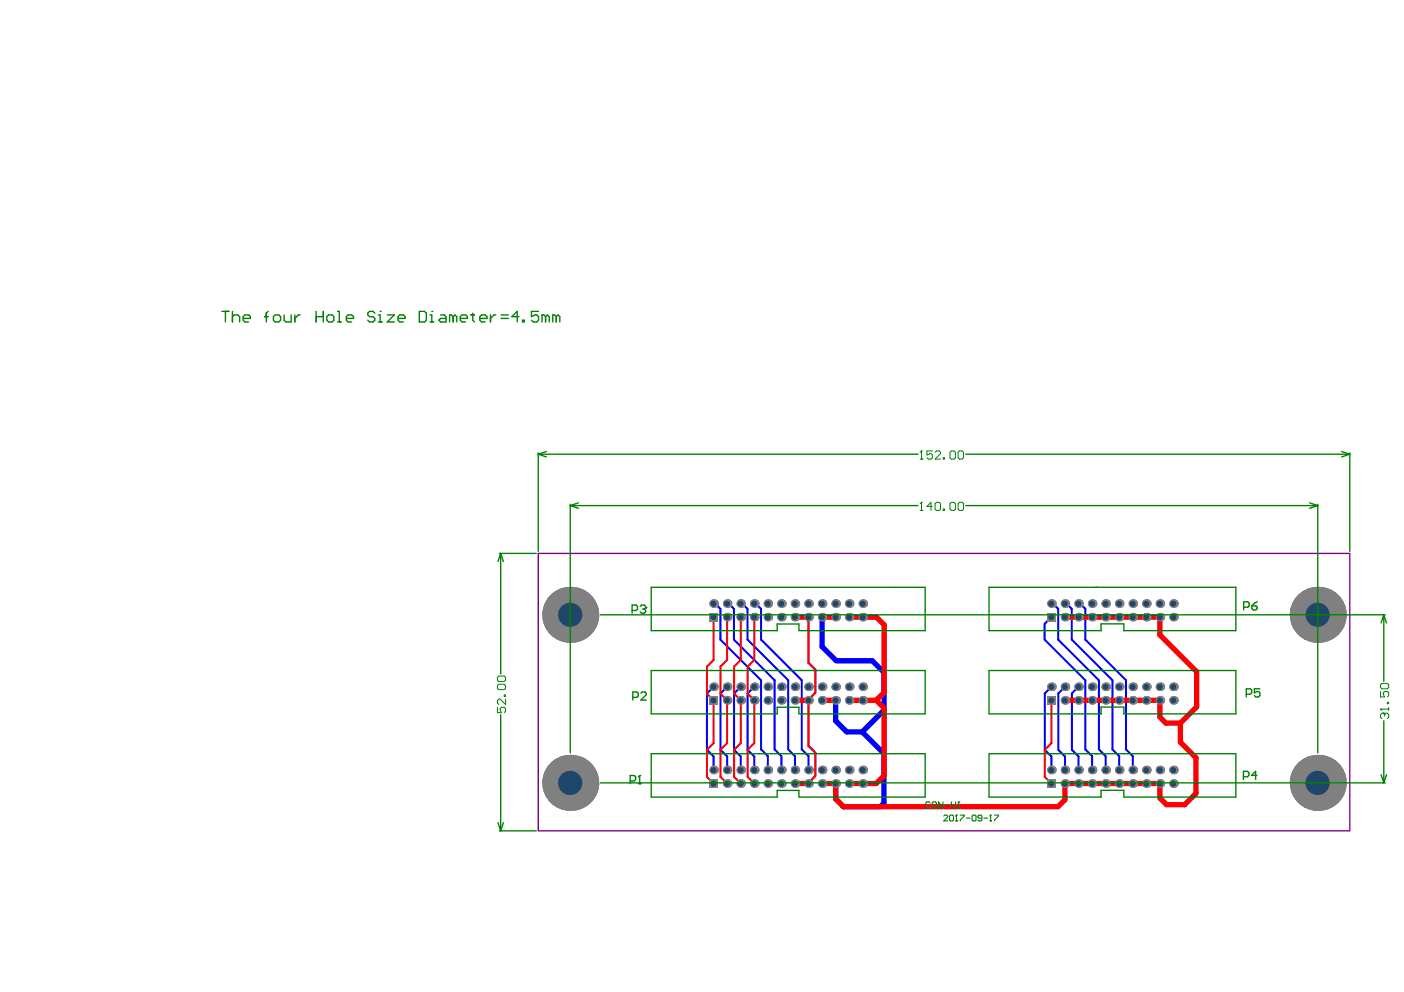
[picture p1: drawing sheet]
<svg xmlns="http://www.w3.org/2000/svg" width="297mm" height="210mm" viewBox="0 0 297 210" stroke-linecap="round" stroke-linejoin="round" font-family="sans-serif">
<path d="M113.9 117.1h171.7v58.7h-171.7z" fill="none" stroke="#800080" stroke-width=".29"/>
<g fill="none" stroke="#00f" stroke-width=".43">
<path d="M151 127.7h.3l1.1 1.1v6.5l8.6 8.6v14.7l1.5 1.4v2.9M154.2 127.7l1.1 1.1v6.5l8.6 8.6v14.7l1.4 1.4v2.9M157 127.7l1.1 1.1v6.5l8.7 8.6v14.7l1.4 1.4v2.9M159.9 127.7l1.1 1.1v6.5l8.6 8.6v14.7l1.5 1.4v2.9M171.1 130.6v9.6l1.4 1.5v4.9l-1.4 1.4v9.8l1.4 1.5v4.9l-1.4 1.4M222.4 130.6l-1.4 1.4v3.3l8.6 8.6v14.7l1.5 1.4v2.9M222.8 127.7l1.1 1.1v6.5l8.6 8.6v14.7l1.4 1.4v2.9M225.6 127.7l1.1 1.1v6.5l8.7 8.6v14.7l1.4 1.4v2.9M228.5 127.7l1.1 1.1v6.5l8.6 8.6v14.7l1.5 1.4v2.9M151 145.3l-1.4 1.4v12l1.4 1.4v2.8M153.8 145.3l-1.4 1.4v12l1.4 1.4v2.8M156.7 145.3l-1.4 1.4v12l1.4 1.4v2.8"/>
<path d="M159.6 145.3l-1.4 1.4v12l1.4 1.4v2.8M222.4 145.3l-1.4 1.4v12l1.4 1.4v2.8M225.3 145.3l-1.4 1.4v12l1.4 1.4v2.8M228.2 145.3l-1.4 1.4v12l1.4 1.4v2.8"/>
</g>
<path d="M173.9 130.6v6.2l3 3h7.6l2.5 2.5v8l-4.6 4.6M176.8 148.2v4.3l2.3 2.4h3.3M182.4 154.9l4.6 4.6v10.4l-.8 .8h-7.7l-1.7-1.7v-3.2" fill="none" stroke="#00f" stroke-width="1.1"/>
<circle cx="225.3" cy="162.9" r=".9" fill="#808080"/>
<circle cx="225.3" cy="163" r=".63" fill="#1f4769"/>
<circle cx="236.8" cy="162.9" r=".9" fill="#808080"/>
<circle cx="236.8" cy="163" r=".63" fill="#1f4769"/>
<circle cx="248.3" cy="162.9" r=".9" fill="#808080"/>
<circle cx="248.2" cy="163" r=".63" fill="#1f4769"/>
<circle cx="225.3" cy="148.2" r=".9" fill="#808080"/>
<circle cx="225.3" cy="148.2" r=".63" fill="#1f4769"/>
<circle cx="225.3" cy="145.3" r=".9" fill="#808080"/>
<circle cx="225.3" cy="145.3" r=".63" fill="#1f4769"/>
<circle cx="225.3" cy="130.6" r=".9" fill="#808080"/>
<circle cx="225.3" cy="130.6" r=".63" fill="#1f4769"/>
<circle cx="236.8" cy="148.2" r=".9" fill="#808080"/>
<circle cx="236.8" cy="148.2" r=".63" fill="#1f4769"/>
<circle cx="236.8" cy="145.3" r=".9" fill="#808080"/>
<circle cx="236.8" cy="145.3" r=".63" fill="#1f4769"/>
<circle cx="236.8" cy="130.6" r=".9" fill="#808080"/>
<circle cx="236.8" cy="130.6" r=".63" fill="#1f4769"/>
<circle cx="248.3" cy="148.2" r=".9" fill="#808080"/>
<circle cx="248.2" cy="148.2" r=".63" fill="#1f4769"/>
<circle cx="248.3" cy="145.3" r=".9" fill="#808080"/>
<circle cx="248.2" cy="145.3" r=".63" fill="#1f4769"/>
<circle cx="248.3" cy="130.6" r=".9" fill="#808080"/>
<circle cx="248.2" cy="130.6" r=".63" fill="#1f4769"/>
<circle cx="225.3" cy="165.8" r=".9" fill="#808080"/>
<circle cx="225.3" cy="165.8" r=".63" fill="#1f4769"/>
<circle cx="225.3" cy="127.7" r=".9" fill="#808080"/>
<circle cx="225.3" cy="127.7" r=".63" fill="#1f4769"/>
<circle cx="236.8" cy="165.8" r=".9" fill="#808080"/>
<circle cx="236.8" cy="165.8" r=".63" fill="#1f4769"/>
<circle cx="236.8" cy="127.7" r=".9" fill="#808080"/>
<circle cx="236.8" cy="127.7" r=".63" fill="#1f4769"/>
<circle cx="248.3" cy="165.8" r=".9" fill="#808080"/>
<circle cx="248.2" cy="165.8" r=".63" fill="#1f4769"/>
<circle cx="248.3" cy="127.7" r=".9" fill="#808080"/>
<circle cx="248.2" cy="127.7" r=".63" fill="#1f4769"/>
<circle cx="151" cy="162.9" r=".9" fill="#808080"/>
<circle cx="150.9" cy="163" r=".63" fill="#1f4769"/>
<circle cx="153.8" cy="162.9" r=".9" fill="#808080"/>
<circle cx="153.8" cy="163" r=".63" fill="#1f4769"/>
<circle cx="156.7" cy="162.9" r=".9" fill="#808080"/>
<circle cx="156.7" cy="163" r=".63" fill="#1f4769"/>
<circle cx="162.5" cy="162.9" r=".9" fill="#808080"/>
<circle cx="162.4" cy="163" r=".63" fill="#1f4769"/>
<circle cx="165.3" cy="162.9" r=".9" fill="#808080"/>
<circle cx="165.3" cy="163" r=".63" fill="#1f4769"/>
<circle cx="171.1" cy="162.9" r=".9" fill="#808080"/>
<circle cx="171" cy="163" r=".63" fill="#1f4769"/>
<circle cx="173.9" cy="162.9" r=".9" fill="#808080"/>
<circle cx="173.9" cy="163" r=".63" fill="#1f4769"/>
<circle cx="179.7" cy="162.9" r=".9" fill="#808080"/>
<circle cx="179.6" cy="163" r=".63" fill="#1f4769"/>
<circle cx="182.5" cy="162.9" r=".9" fill="#808080"/>
<circle cx="182.5" cy="163" r=".63" fill="#1f4769"/>
<circle cx="231.1" cy="162.9" r=".9" fill="#808080"/>
<circle cx="231" cy="163" r=".63" fill="#1f4769"/>
<circle cx="228.2" cy="162.9" r=".9" fill="#808080"/>
<circle cx="228.2" cy="163" r=".63" fill="#1f4769"/>
<circle cx="239.7" cy="162.9" r=".9" fill="#808080"/>
<circle cx="239.6" cy="163" r=".63" fill="#1f4769"/>
<circle cx="233.9" cy="162.9" r=".9" fill="#808080"/>
<circle cx="233.9" cy="163" r=".63" fill="#1f4769"/>
<circle cx="245.4" cy="162.9" r=".9" fill="#808080"/>
<circle cx="245.4" cy="163" r=".63" fill="#1f4769"/>
<circle cx="242.5" cy="162.9" r=".9" fill="#808080"/>
<circle cx="242.5" cy="163" r=".63" fill="#1f4769"/>
<path d="M150.1 147.3h1.8v1.8h-1.8z" fill-rule="evenodd" fill="#808080"/>
<circle cx="150.9" cy="148.2" r=".63" fill="#1f4769"/>
<circle cx="153.8" cy="148.2" r=".9" fill="#808080"/>
<circle cx="153.8" cy="148.2" r=".63" fill="#1f4769"/>
<circle cx="156.7" cy="148.2" r=".9" fill="#808080"/>
<circle cx="156.7" cy="148.2" r=".63" fill="#1f4769"/>
<circle cx="151" cy="145.3" r=".9" fill="#808080"/>
<circle cx="150.9" cy="145.3" r=".63" fill="#1f4769"/>
<circle cx="153.8" cy="145.3" r=".9" fill="#808080"/>
<circle cx="153.8" cy="145.3" r=".63" fill="#1f4769"/>
<circle cx="156.7" cy="145.3" r=".9" fill="#808080"/>
<circle cx="156.7" cy="145.3" r=".63" fill="#1f4769"/>
<path d="M150.1 129.7h1.8v1.8h-1.8z" fill-rule="evenodd" fill="#808080"/>
<circle cx="150.9" cy="130.6" r=".63" fill="#1f4769"/>
<circle cx="153.8" cy="130.6" r=".9" fill="#808080"/>
<circle cx="153.8" cy="130.6" r=".63" fill="#1f4769"/>
<circle cx="156.7" cy="130.6" r=".9" fill="#808080"/>
<circle cx="156.7" cy="130.6" r=".63" fill="#1f4769"/>
<circle cx="162.5" cy="148.2" r=".9" fill="#808080"/>
<circle cx="162.4" cy="148.2" r=".63" fill="#1f4769"/>
<circle cx="165.3" cy="148.2" r=".9" fill="#808080"/>
<circle cx="165.3" cy="148.2" r=".63" fill="#1f4769"/>
<circle cx="162.5" cy="145.3" r=".9" fill="#808080"/>
<circle cx="162.4" cy="145.3" r=".63" fill="#1f4769"/>
<circle cx="165.3" cy="145.3" r=".9" fill="#808080"/>
<circle cx="165.3" cy="145.3" r=".63" fill="#1f4769"/>
<circle cx="162.5" cy="130.6" r=".9" fill="#808080"/>
<circle cx="162.4" cy="130.6" r=".63" fill="#1f4769"/>
<circle cx="165.3" cy="130.6" r=".9" fill="#808080"/>
<circle cx="165.3" cy="130.6" r=".63" fill="#1f4769"/>
<circle cx="171.1" cy="148.2" r=".9" fill="#808080"/>
<circle cx="171" cy="148.2" r=".63" fill="#1f4769"/>
<circle cx="173.9" cy="148.2" r=".9" fill="#808080"/>
<circle cx="173.9" cy="148.2" r=".63" fill="#1f4769"/>
<circle cx="171.1" cy="145.3" r=".9" fill="#808080"/>
<circle cx="171" cy="145.3" r=".63" fill="#1f4769"/>
<circle cx="173.9" cy="145.3" r=".9" fill="#808080"/>
<circle cx="173.9" cy="145.3" r=".63" fill="#1f4769"/>
<circle cx="171.1" cy="130.6" r=".9" fill="#808080"/>
<circle cx="171" cy="130.6" r=".63" fill="#1f4769"/>
<circle cx="173.9" cy="130.6" r=".9" fill="#808080"/>
<circle cx="173.9" cy="130.6" r=".63" fill="#1f4769"/>
<circle cx="179.7" cy="148.2" r=".9" fill="#808080"/>
<circle cx="179.6" cy="148.2" r=".63" fill="#1f4769"/>
<circle cx="182.5" cy="148.2" r=".9" fill="#808080"/>
<circle cx="182.5" cy="148.2" r=".63" fill="#1f4769"/>
<circle cx="179.7" cy="145.3" r=".9" fill="#808080"/>
<circle cx="179.6" cy="145.3" r=".63" fill="#1f4769"/>
<circle cx="182.5" cy="145.3" r=".9" fill="#808080"/>
<circle cx="182.5" cy="145.3" r=".63" fill="#1f4769"/>
<circle cx="179.7" cy="130.6" r=".9" fill="#808080"/>
<circle cx="179.6" cy="130.6" r=".63" fill="#1f4769"/>
<circle cx="182.5" cy="130.6" r=".9" fill="#808080"/>
<circle cx="182.5" cy="130.6" r=".63" fill="#1f4769"/>
<circle cx="231.1" cy="148.2" r=".9" fill="#808080"/>
<circle cx="231" cy="148.2" r=".63" fill="#1f4769"/>
<circle cx="228.2" cy="148.2" r=".9" fill="#808080"/>
<circle cx="228.2" cy="148.2" r=".63" fill="#1f4769"/>
<circle cx="231.1" cy="145.3" r=".9" fill="#808080"/>
<circle cx="231" cy="145.3" r=".63" fill="#1f4769"/>
<circle cx="228.2" cy="145.3" r=".9" fill="#808080"/>
<circle cx="228.2" cy="145.3" r=".63" fill="#1f4769"/>
<circle cx="231.1" cy="130.6" r=".9" fill="#808080"/>
<circle cx="231" cy="130.6" r=".63" fill="#1f4769"/>
<circle cx="228.2" cy="130.6" r=".9" fill="#808080"/>
<circle cx="228.2" cy="130.6" r=".63" fill="#1f4769"/>
<circle cx="239.7" cy="148.2" r=".9" fill="#808080"/>
<circle cx="239.6" cy="148.2" r=".63" fill="#1f4769"/>
<circle cx="233.9" cy="148.2" r=".9" fill="#808080"/>
<circle cx="233.9" cy="148.2" r=".63" fill="#1f4769"/>
<circle cx="239.7" cy="145.3" r=".9" fill="#808080"/>
<circle cx="239.6" cy="145.3" r=".63" fill="#1f4769"/>
<circle cx="233.9" cy="145.3" r=".9" fill="#808080"/>
<circle cx="233.9" cy="145.3" r=".63" fill="#1f4769"/>
<circle cx="239.7" cy="130.6" r=".9" fill="#808080"/>
<circle cx="239.6" cy="130.6" r=".63" fill="#1f4769"/>
<circle cx="233.9" cy="130.6" r=".9" fill="#808080"/>
<circle cx="233.9" cy="130.6" r=".63" fill="#1f4769"/>
<circle cx="245.4" cy="148.2" r=".9" fill="#808080"/>
<circle cx="245.4" cy="148.2" r=".63" fill="#1f4769"/>
<circle cx="242.5" cy="148.2" r=".9" fill="#808080"/>
<circle cx="242.5" cy="148.2" r=".63" fill="#1f4769"/>
<circle cx="245.4" cy="145.3" r=".9" fill="#808080"/>
<circle cx="245.4" cy="145.3" r=".63" fill="#1f4769"/>
<circle cx="242.5" cy="145.3" r=".9" fill="#808080"/>
<circle cx="242.5" cy="145.3" r=".63" fill="#1f4769"/>
<circle cx="245.4" cy="130.6" r=".9" fill="#808080"/>
<circle cx="245.4" cy="130.6" r=".63" fill="#1f4769"/>
<circle cx="242.5" cy="130.6" r=".9" fill="#808080"/>
<circle cx="242.5" cy="130.6" r=".63" fill="#1f4769"/>
<path d="M150.1 164.9h1.8v1.8h-1.8z" fill-rule="evenodd" fill="#808080"/>
<circle cx="150.9" cy="165.8" r=".63" fill="#1f4769"/>
<circle cx="153.8" cy="165.8" r=".9" fill="#808080"/>
<circle cx="153.8" cy="165.8" r=".63" fill="#1f4769"/>
<circle cx="156.7" cy="165.8" r=".9" fill="#808080"/>
<circle cx="156.7" cy="165.8" r=".63" fill="#1f4769"/>
<circle cx="151" cy="127.7" r=".9" fill="#808080"/>
<circle cx="150.9" cy="127.7" r=".63" fill="#1f4769"/>
<circle cx="153.8" cy="127.7" r=".9" fill="#808080"/>
<circle cx="153.8" cy="127.7" r=".63" fill="#1f4769"/>
<circle cx="156.7" cy="127.7" r=".9" fill="#808080"/>
<circle cx="156.7" cy="127.7" r=".63" fill="#1f4769"/>
<circle cx="162.5" cy="165.8" r=".9" fill="#808080"/>
<circle cx="162.4" cy="165.8" r=".63" fill="#1f4769"/>
<circle cx="165.3" cy="165.8" r=".9" fill="#808080"/>
<circle cx="165.3" cy="165.8" r=".63" fill="#1f4769"/>
<circle cx="162.5" cy="127.7" r=".9" fill="#808080"/>
<circle cx="162.4" cy="127.7" r=".63" fill="#1f4769"/>
<circle cx="165.3" cy="127.7" r=".9" fill="#808080"/>
<circle cx="165.3" cy="127.7" r=".63" fill="#1f4769"/>
<circle cx="171.1" cy="165.8" r=".9" fill="#808080"/>
<circle cx="171" cy="165.8" r=".63" fill="#1f4769"/>
<circle cx="173.9" cy="165.8" r=".9" fill="#808080"/>
<circle cx="173.9" cy="165.8" r=".63" fill="#1f4769"/>
<circle cx="171.1" cy="127.7" r=".9" fill="#808080"/>
<circle cx="171" cy="127.7" r=".63" fill="#1f4769"/>
<circle cx="173.9" cy="127.7" r=".9" fill="#808080"/>
<circle cx="173.9" cy="127.7" r=".63" fill="#1f4769"/>
<circle cx="179.7" cy="165.8" r=".9" fill="#808080"/>
<circle cx="179.6" cy="165.8" r=".63" fill="#1f4769"/>
<circle cx="182.5" cy="165.8" r=".9" fill="#808080"/>
<circle cx="182.5" cy="165.8" r=".63" fill="#1f4769"/>
<circle cx="179.7" cy="127.7" r=".9" fill="#808080"/>
<circle cx="179.6" cy="127.7" r=".63" fill="#1f4769"/>
<circle cx="182.5" cy="127.7" r=".9" fill="#808080"/>
<circle cx="182.5" cy="127.7" r=".63" fill="#1f4769"/>
<circle cx="231.1" cy="165.8" r=".9" fill="#808080"/>
<circle cx="231" cy="165.8" r=".63" fill="#1f4769"/>
<circle cx="228.2" cy="165.8" r=".9" fill="#808080"/>
<circle cx="228.2" cy="165.8" r=".63" fill="#1f4769"/>
<circle cx="231.1" cy="127.7" r=".9" fill="#808080"/>
<circle cx="231" cy="127.7" r=".63" fill="#1f4769"/>
<circle cx="228.2" cy="127.7" r=".9" fill="#808080"/>
<circle cx="228.2" cy="127.7" r=".63" fill="#1f4769"/>
<circle cx="239.7" cy="165.8" r=".9" fill="#808080"/>
<circle cx="239.6" cy="165.8" r=".63" fill="#1f4769"/>
<circle cx="233.9" cy="165.8" r=".9" fill="#808080"/>
<circle cx="233.9" cy="165.8" r=".63" fill="#1f4769"/>
<circle cx="239.7" cy="127.7" r=".9" fill="#808080"/>
<circle cx="239.6" cy="127.7" r=".63" fill="#1f4769"/>
<circle cx="233.9" cy="127.7" r=".9" fill="#808080"/>
<circle cx="233.9" cy="127.7" r=".63" fill="#1f4769"/>
<circle cx="245.4" cy="165.8" r=".9" fill="#808080"/>
<circle cx="245.4" cy="165.8" r=".63" fill="#1f4769"/>
<circle cx="242.5" cy="165.8" r=".9" fill="#808080"/>
<circle cx="242.5" cy="165.8" r=".63" fill="#1f4769"/>
<circle cx="245.4" cy="127.7" r=".9" fill="#808080"/>
<circle cx="245.4" cy="127.7" r=".63" fill="#1f4769"/>
<circle cx="242.5" cy="127.7" r=".9" fill="#808080"/>
<circle cx="242.5" cy="127.7" r=".63" fill="#1f4769"/>
<circle cx="176.8" cy="162.9" r=".9" fill="#808080"/>
<circle cx="176.8" cy="163" r=".63" fill="#1f4769"/>
<circle cx="159.6" cy="162.9" r=".9" fill="#808080"/>
<circle cx="159.6" cy="163" r=".63" fill="#1f4769"/>
<circle cx="168.2" cy="162.9" r=".9" fill="#808080"/>
<circle cx="168.2" cy="163" r=".63" fill="#1f4769"/>
<circle cx="222.4" cy="162.9" r=".9" fill="#808080"/>
<circle cx="222.4" cy="163" r=".63" fill="#1f4769"/>
<circle cx="159.6" cy="148.2" r=".9" fill="#808080"/>
<circle cx="159.6" cy="148.2" r=".63" fill="#1f4769"/>
<circle cx="168.2" cy="148.2" r=".9" fill="#808080"/>
<circle cx="168.2" cy="148.2" r=".63" fill="#1f4769"/>
<circle cx="176.8" cy="148.2" r=".9" fill="#808080"/>
<circle cx="176.8" cy="148.2" r=".63" fill="#1f4769"/>
<circle cx="176.8" cy="145.3" r=".9" fill="#808080"/>
<circle cx="176.8" cy="145.3" r=".63" fill="#1f4769"/>
<circle cx="159.6" cy="145.3" r=".9" fill="#808080"/>
<circle cx="159.6" cy="145.3" r=".63" fill="#1f4769"/>
<circle cx="168.2" cy="145.3" r=".9" fill="#808080"/>
<circle cx="168.2" cy="145.3" r=".63" fill="#1f4769"/>
<circle cx="159.6" cy="130.6" r=".9" fill="#808080"/>
<circle cx="159.6" cy="130.6" r=".63" fill="#1f4769"/>
<circle cx="168.2" cy="130.6" r=".9" fill="#808080"/>
<circle cx="168.2" cy="130.6" r=".63" fill="#1f4769"/>
<circle cx="176.8" cy="130.6" r=".9" fill="#808080"/>
<circle cx="176.8" cy="130.6" r=".63" fill="#1f4769"/>
<path d="M221.5 147.3h1.8v1.8h-1.8z" fill-rule="evenodd" fill="#808080"/>
<circle cx="222.4" cy="148.2" r=".63" fill="#1f4769"/>
<circle cx="222.4" cy="145.3" r=".9" fill="#808080"/>
<circle cx="222.4" cy="145.3" r=".63" fill="#1f4769"/>
<path d="M221.5 129.7h1.8v1.8h-1.8z" fill-rule="evenodd" fill="#808080"/>
<circle cx="222.4" cy="130.6" r=".63" fill="#1f4769"/>
<circle cx="159.6" cy="165.8" r=".9" fill="#808080"/>
<circle cx="159.6" cy="165.8" r=".63" fill="#1f4769"/>
<circle cx="168.2" cy="165.8" r=".9" fill="#808080"/>
<circle cx="168.2" cy="165.8" r=".63" fill="#1f4769"/>
<circle cx="176.8" cy="165.8" r=".9" fill="#808080"/>
<circle cx="176.8" cy="165.8" r=".63" fill="#1f4769"/>
<circle cx="176.8" cy="127.7" r=".9" fill="#808080"/>
<circle cx="176.8" cy="127.7" r=".63" fill="#1f4769"/>
<circle cx="159.6" cy="127.7" r=".9" fill="#808080"/>
<circle cx="159.6" cy="127.7" r=".63" fill="#1f4769"/>
<circle cx="168.2" cy="127.7" r=".9" fill="#808080"/>
<circle cx="168.2" cy="127.7" r=".63" fill="#1f4769"/>
<path d="M221.5 164.9h1.8v1.8h-1.8z" fill-rule="evenodd" fill="#808080"/>
<circle cx="222.4" cy="165.8" r=".63" fill="#1f4769"/>
<circle cx="222.4" cy="127.7" r=".9" fill="#808080"/>
<circle cx="222.4" cy="127.7" r=".63" fill="#1f4769"/>
<circle cx="278.8" cy="130.1" r="5.9" fill="#808080"/>
<circle cx="278.8" cy="130.1" r="2.55" fill="#1f4769"/>
<circle cx="278.8" cy="165.6" r="5.9" fill="#808080"/>
<circle cx="278.8" cy="165.7" r="2.56" fill="#1f4769"/>
<circle cx="120.6" cy="130.1" r="5.9" fill="#808080"/>
<circle cx="120.6" cy="130.1" r="2.56" fill="#1f4769"/>
<circle cx="120.6" cy="165.6" r="5.9" fill="#808080"/>
<circle cx="120.6" cy="165.7" r="2.57" fill="#1f4769"/>
<path d="M151 130.6v9l-1.4 1.4v5.8l1.4 1.4v9l-1.4 1.5v5.7l1.4 1.4M153.8 130.6v9l-1.4 1.4v5.8l1.4 1.4v9l-1.4 1.5v5.7l1.4 1.4M156.7 130.6v9l-1.4 1.4v5.8l1.4 1.4v9l-1.4 1.5v5.7l1.4 1.4M159.6 130.6v9l-1.4 1.4v5.8l1.4 1.4v9l-1.4 1.5v5.7l1.4 1.4M171.1 130.6v9.6l1.4 1.5v4.9l-1.4 1.4M171.1 148.2v9.6l1.4 1.5v4.9l-1.4 1.4M222.4 148.2v9l-1.4 1.5v5.7l1.4 1.4" fill="none" stroke="#f00" stroke-width=".43"/>
<path d="M168.2 130.6h2.9M173.9 130.6h2.9M179.7 130.6h5.7l1.7 1.6v14.3l-1.7 1.7M225.3 130.6h20.1v3.8l7.8 7.7v7.5l-3.5 3.4M168.2 148.2h2.9M173.9 148.2h2.9M179.7 148.2h5.7M185.4 148.2l1.7 1.7v14.2l-1.7 1.7h-5.7M225.3 148.2h20.1v3.5l1.3 1.3h3M249.7 153v4l3.3 3.3v7.6l-2.4 2.4h-3.8l-1.4-1.4v-3.1h-20.3M168.2 165.8h2.9M173.9 165.8h2.9v3.2l1.7 1.7h45.3l1.5-1.5v-3.4" fill="none" stroke="#f00" stroke-width="1.1"/>
<circle cx="225.3" cy="162.9" r=".9" fill="#808080"/>
<circle cx="225.3" cy="163" r=".63" fill="#1f4769"/>
<circle cx="236.8" cy="162.9" r=".9" fill="#808080"/>
<circle cx="236.8" cy="163" r=".63" fill="#1f4769"/>
<circle cx="248.3" cy="162.9" r=".9" fill="#808080"/>
<circle cx="248.2" cy="163" r=".63" fill="#1f4769"/>
<circle cx="225.3" cy="148.2" r=".9" fill="#808080"/>
<circle cx="225.3" cy="148.2" r=".63" fill="#1f4769"/>
<circle cx="225.3" cy="145.3" r=".9" fill="#808080"/>
<circle cx="225.3" cy="145.3" r=".63" fill="#1f4769"/>
<circle cx="225.3" cy="130.6" r=".9" fill="#808080"/>
<circle cx="225.3" cy="130.6" r=".63" fill="#1f4769"/>
<circle cx="236.8" cy="148.2" r=".9" fill="#808080"/>
<circle cx="236.8" cy="148.2" r=".63" fill="#1f4769"/>
<circle cx="236.8" cy="145.3" r=".9" fill="#808080"/>
<circle cx="236.8" cy="145.3" r=".63" fill="#1f4769"/>
<circle cx="236.8" cy="130.6" r=".9" fill="#808080"/>
<circle cx="236.8" cy="130.6" r=".63" fill="#1f4769"/>
<circle cx="248.3" cy="148.2" r=".9" fill="#808080"/>
<circle cx="248.2" cy="148.2" r=".63" fill="#1f4769"/>
<circle cx="248.3" cy="145.3" r=".9" fill="#808080"/>
<circle cx="248.2" cy="145.3" r=".63" fill="#1f4769"/>
<circle cx="248.3" cy="130.6" r=".9" fill="#808080"/>
<circle cx="248.2" cy="130.6" r=".63" fill="#1f4769"/>
<circle cx="225.3" cy="165.8" r=".9" fill="#808080"/>
<circle cx="225.3" cy="165.8" r=".63" fill="#1f4769"/>
<circle cx="225.3" cy="127.7" r=".9" fill="#808080"/>
<circle cx="225.3" cy="127.7" r=".63" fill="#1f4769"/>
<circle cx="236.8" cy="165.8" r=".9" fill="#808080"/>
<circle cx="236.8" cy="165.8" r=".63" fill="#1f4769"/>
<circle cx="236.8" cy="127.7" r=".9" fill="#808080"/>
<circle cx="236.8" cy="127.7" r=".63" fill="#1f4769"/>
<circle cx="248.3" cy="165.8" r=".9" fill="#808080"/>
<circle cx="248.2" cy="165.8" r=".63" fill="#1f4769"/>
<circle cx="248.3" cy="127.7" r=".9" fill="#808080"/>
<circle cx="248.2" cy="127.7" r=".63" fill="#1f4769"/>
<circle cx="151" cy="162.9" r=".9" fill="#808080"/>
<circle cx="150.9" cy="163" r=".63" fill="#1f4769"/>
<circle cx="153.8" cy="162.9" r=".9" fill="#808080"/>
<circle cx="153.8" cy="163" r=".63" fill="#1f4769"/>
<circle cx="156.7" cy="162.9" r=".9" fill="#808080"/>
<circle cx="156.7" cy="163" r=".63" fill="#1f4769"/>
<circle cx="162.5" cy="162.9" r=".9" fill="#808080"/>
<circle cx="162.4" cy="163" r=".63" fill="#1f4769"/>
<circle cx="165.3" cy="162.9" r=".9" fill="#808080"/>
<circle cx="165.3" cy="163" r=".63" fill="#1f4769"/>
<circle cx="171.1" cy="162.9" r=".9" fill="#808080"/>
<circle cx="171" cy="163" r=".63" fill="#1f4769"/>
<circle cx="173.9" cy="162.9" r=".9" fill="#808080"/>
<circle cx="173.9" cy="163" r=".63" fill="#1f4769"/>
<circle cx="179.7" cy="162.9" r=".9" fill="#808080"/>
<circle cx="179.6" cy="163" r=".63" fill="#1f4769"/>
<circle cx="182.5" cy="162.9" r=".9" fill="#808080"/>
<circle cx="182.5" cy="163" r=".63" fill="#1f4769"/>
<circle cx="231.1" cy="162.9" r=".9" fill="#808080"/>
<circle cx="231" cy="163" r=".63" fill="#1f4769"/>
<circle cx="228.2" cy="162.9" r=".9" fill="#808080"/>
<circle cx="228.2" cy="163" r=".63" fill="#1f4769"/>
<circle cx="239.7" cy="162.9" r=".9" fill="#808080"/>
<circle cx="239.6" cy="163" r=".63" fill="#1f4769"/>
<circle cx="233.9" cy="162.9" r=".9" fill="#808080"/>
<circle cx="233.9" cy="163" r=".63" fill="#1f4769"/>
<circle cx="245.4" cy="162.9" r=".9" fill="#808080"/>
<circle cx="245.4" cy="163" r=".63" fill="#1f4769"/>
<circle cx="242.5" cy="162.9" r=".9" fill="#808080"/>
<circle cx="242.5" cy="163" r=".63" fill="#1f4769"/>
<path d="M150.1 147.3h1.8v1.8h-1.8z" fill-rule="evenodd" fill="#808080"/>
<circle cx="150.9" cy="148.2" r=".63" fill="#1f4769"/>
<circle cx="153.8" cy="148.2" r=".9" fill="#808080"/>
<circle cx="153.8" cy="148.2" r=".63" fill="#1f4769"/>
<circle cx="156.7" cy="148.2" r=".9" fill="#808080"/>
<circle cx="156.7" cy="148.2" r=".63" fill="#1f4769"/>
<circle cx="151" cy="145.3" r=".9" fill="#808080"/>
<circle cx="150.9" cy="145.3" r=".63" fill="#1f4769"/>
<circle cx="153.8" cy="145.3" r=".9" fill="#808080"/>
<circle cx="153.8" cy="145.3" r=".63" fill="#1f4769"/>
<circle cx="156.7" cy="145.3" r=".9" fill="#808080"/>
<circle cx="156.7" cy="145.3" r=".63" fill="#1f4769"/>
<path d="M150.1 129.7h1.8v1.8h-1.8z" fill-rule="evenodd" fill="#808080"/>
<circle cx="150.9" cy="130.6" r=".63" fill="#1f4769"/>
<circle cx="153.8" cy="130.6" r=".9" fill="#808080"/>
<circle cx="153.8" cy="130.6" r=".63" fill="#1f4769"/>
<circle cx="156.7" cy="130.6" r=".9" fill="#808080"/>
<circle cx="156.7" cy="130.6" r=".63" fill="#1f4769"/>
<circle cx="162.5" cy="148.2" r=".9" fill="#808080"/>
<circle cx="162.4" cy="148.2" r=".63" fill="#1f4769"/>
<circle cx="165.3" cy="148.2" r=".9" fill="#808080"/>
<circle cx="165.3" cy="148.2" r=".63" fill="#1f4769"/>
<circle cx="162.5" cy="145.3" r=".9" fill="#808080"/>
<circle cx="162.4" cy="145.3" r=".63" fill="#1f4769"/>
<circle cx="165.3" cy="145.3" r=".9" fill="#808080"/>
<circle cx="165.3" cy="145.3" r=".63" fill="#1f4769"/>
<circle cx="162.5" cy="130.6" r=".9" fill="#808080"/>
<circle cx="162.4" cy="130.6" r=".63" fill="#1f4769"/>
<circle cx="165.3" cy="130.6" r=".9" fill="#808080"/>
<circle cx="165.3" cy="130.6" r=".63" fill="#1f4769"/>
<circle cx="171.1" cy="148.2" r=".9" fill="#808080"/>
<circle cx="171" cy="148.2" r=".63" fill="#1f4769"/>
<circle cx="173.9" cy="148.2" r=".9" fill="#808080"/>
<circle cx="173.9" cy="148.2" r=".63" fill="#1f4769"/>
<circle cx="171.1" cy="145.3" r=".9" fill="#808080"/>
<circle cx="171" cy="145.3" r=".63" fill="#1f4769"/>
<circle cx="173.9" cy="145.3" r=".9" fill="#808080"/>
<circle cx="173.9" cy="145.3" r=".63" fill="#1f4769"/>
<circle cx="171.1" cy="130.6" r=".9" fill="#808080"/>
<circle cx="171" cy="130.6" r=".63" fill="#1f4769"/>
<circle cx="173.9" cy="130.6" r=".9" fill="#808080"/>
<circle cx="173.9" cy="130.6" r=".63" fill="#1f4769"/>
<circle cx="179.7" cy="148.2" r=".9" fill="#808080"/>
<circle cx="179.6" cy="148.2" r=".63" fill="#1f4769"/>
<circle cx="182.5" cy="148.2" r=".9" fill="#808080"/>
<circle cx="182.5" cy="148.2" r=".63" fill="#1f4769"/>
<circle cx="179.7" cy="145.3" r=".9" fill="#808080"/>
<circle cx="179.6" cy="145.3" r=".63" fill="#1f4769"/>
<circle cx="182.5" cy="145.3" r=".9" fill="#808080"/>
<circle cx="182.5" cy="145.3" r=".63" fill="#1f4769"/>
<circle cx="179.7" cy="130.6" r=".9" fill="#808080"/>
<circle cx="179.6" cy="130.6" r=".63" fill="#1f4769"/>
<circle cx="182.5" cy="130.6" r=".9" fill="#808080"/>
<circle cx="182.5" cy="130.6" r=".63" fill="#1f4769"/>
<circle cx="231.1" cy="148.2" r=".9" fill="#808080"/>
<circle cx="231" cy="148.2" r=".63" fill="#1f4769"/>
<circle cx="228.2" cy="148.2" r=".9" fill="#808080"/>
<circle cx="228.2" cy="148.2" r=".63" fill="#1f4769"/>
<circle cx="231.1" cy="145.3" r=".9" fill="#808080"/>
<circle cx="231" cy="145.3" r=".63" fill="#1f4769"/>
<circle cx="228.2" cy="145.3" r=".9" fill="#808080"/>
<circle cx="228.2" cy="145.3" r=".63" fill="#1f4769"/>
<circle cx="231.1" cy="130.6" r=".9" fill="#808080"/>
<circle cx="231" cy="130.6" r=".63" fill="#1f4769"/>
<circle cx="228.2" cy="130.6" r=".9" fill="#808080"/>
<circle cx="228.2" cy="130.6" r=".63" fill="#1f4769"/>
<circle cx="239.7" cy="148.2" r=".9" fill="#808080"/>
<circle cx="239.6" cy="148.2" r=".63" fill="#1f4769"/>
<circle cx="233.9" cy="148.2" r=".9" fill="#808080"/>
<circle cx="233.9" cy="148.2" r=".63" fill="#1f4769"/>
<circle cx="239.7" cy="145.3" r=".9" fill="#808080"/>
<circle cx="239.6" cy="145.3" r=".63" fill="#1f4769"/>
<circle cx="233.9" cy="145.3" r=".9" fill="#808080"/>
<circle cx="233.9" cy="145.3" r=".63" fill="#1f4769"/>
<circle cx="239.7" cy="130.6" r=".9" fill="#808080"/>
<circle cx="239.6" cy="130.6" r=".63" fill="#1f4769"/>
<circle cx="233.9" cy="130.6" r=".9" fill="#808080"/>
<circle cx="233.9" cy="130.6" r=".63" fill="#1f4769"/>
<circle cx="245.4" cy="148.2" r=".9" fill="#808080"/>
<circle cx="245.4" cy="148.2" r=".63" fill="#1f4769"/>
<circle cx="242.5" cy="148.2" r=".9" fill="#808080"/>
<circle cx="242.5" cy="148.2" r=".63" fill="#1f4769"/>
<circle cx="245.4" cy="145.3" r=".9" fill="#808080"/>
<circle cx="245.4" cy="145.3" r=".63" fill="#1f4769"/>
<circle cx="242.5" cy="145.3" r=".9" fill="#808080"/>
<circle cx="242.5" cy="145.3" r=".63" fill="#1f4769"/>
<circle cx="245.4" cy="130.6" r=".9" fill="#808080"/>
<circle cx="245.4" cy="130.6" r=".63" fill="#1f4769"/>
<circle cx="242.5" cy="130.6" r=".9" fill="#808080"/>
<circle cx="242.5" cy="130.6" r=".63" fill="#1f4769"/>
<path d="M150.1 164.9h1.8v1.8h-1.8z" fill-rule="evenodd" fill="#808080"/>
<circle cx="150.9" cy="165.8" r=".63" fill="#1f4769"/>
<circle cx="153.8" cy="165.8" r=".9" fill="#808080"/>
<circle cx="153.8" cy="165.8" r=".63" fill="#1f4769"/>
<circle cx="156.7" cy="165.8" r=".9" fill="#808080"/>
<circle cx="156.7" cy="165.8" r=".63" fill="#1f4769"/>
<circle cx="151" cy="127.7" r=".9" fill="#808080"/>
<circle cx="150.9" cy="127.7" r=".63" fill="#1f4769"/>
<circle cx="153.8" cy="127.7" r=".9" fill="#808080"/>
<circle cx="153.8" cy="127.7" r=".63" fill="#1f4769"/>
<circle cx="156.7" cy="127.7" r=".9" fill="#808080"/>
<circle cx="156.7" cy="127.7" r=".63" fill="#1f4769"/>
<circle cx="162.5" cy="165.8" r=".9" fill="#808080"/>
<circle cx="162.4" cy="165.8" r=".63" fill="#1f4769"/>
<circle cx="165.3" cy="165.8" r=".9" fill="#808080"/>
<circle cx="165.3" cy="165.8" r=".63" fill="#1f4769"/>
<circle cx="162.5" cy="127.7" r=".9" fill="#808080"/>
<circle cx="162.4" cy="127.7" r=".63" fill="#1f4769"/>
<circle cx="165.3" cy="127.7" r=".9" fill="#808080"/>
<circle cx="165.3" cy="127.7" r=".63" fill="#1f4769"/>
<circle cx="171.1" cy="165.8" r=".9" fill="#808080"/>
<circle cx="171" cy="165.8" r=".63" fill="#1f4769"/>
<circle cx="173.9" cy="165.8" r=".9" fill="#808080"/>
<circle cx="173.9" cy="165.8" r=".63" fill="#1f4769"/>
<circle cx="171.1" cy="127.7" r=".9" fill="#808080"/>
<circle cx="171" cy="127.7" r=".63" fill="#1f4769"/>
<circle cx="173.9" cy="127.7" r=".9" fill="#808080"/>
<circle cx="173.9" cy="127.7" r=".63" fill="#1f4769"/>
<circle cx="179.7" cy="165.8" r=".9" fill="#808080"/>
<circle cx="179.6" cy="165.8" r=".63" fill="#1f4769"/>
<circle cx="182.5" cy="165.8" r=".9" fill="#808080"/>
<circle cx="182.5" cy="165.8" r=".63" fill="#1f4769"/>
<circle cx="179.7" cy="127.7" r=".9" fill="#808080"/>
<circle cx="179.6" cy="127.7" r=".63" fill="#1f4769"/>
<circle cx="182.5" cy="127.7" r=".9" fill="#808080"/>
<circle cx="182.5" cy="127.7" r=".63" fill="#1f4769"/>
<circle cx="231.1" cy="165.8" r=".9" fill="#808080"/>
<circle cx="231" cy="165.8" r=".63" fill="#1f4769"/>
<circle cx="228.2" cy="165.8" r=".9" fill="#808080"/>
<circle cx="228.2" cy="165.8" r=".63" fill="#1f4769"/>
<circle cx="231.1" cy="127.7" r=".9" fill="#808080"/>
<circle cx="231" cy="127.7" r=".63" fill="#1f4769"/>
<circle cx="228.2" cy="127.7" r=".9" fill="#808080"/>
<circle cx="228.2" cy="127.7" r=".63" fill="#1f4769"/>
<circle cx="239.7" cy="165.8" r=".9" fill="#808080"/>
<circle cx="239.6" cy="165.8" r=".63" fill="#1f4769"/>
<circle cx="233.9" cy="165.8" r=".9" fill="#808080"/>
<circle cx="233.9" cy="165.8" r=".63" fill="#1f4769"/>
<circle cx="239.7" cy="127.7" r=".9" fill="#808080"/>
<circle cx="239.6" cy="127.7" r=".63" fill="#1f4769"/>
<circle cx="233.9" cy="127.7" r=".9" fill="#808080"/>
<circle cx="233.9" cy="127.7" r=".63" fill="#1f4769"/>
<circle cx="245.4" cy="165.8" r=".9" fill="#808080"/>
<circle cx="245.4" cy="165.8" r=".63" fill="#1f4769"/>
<circle cx="242.5" cy="165.8" r=".9" fill="#808080"/>
<circle cx="242.5" cy="165.8" r=".63" fill="#1f4769"/>
<circle cx="245.4" cy="127.7" r=".9" fill="#808080"/>
<circle cx="245.4" cy="127.7" r=".63" fill="#1f4769"/>
<circle cx="242.5" cy="127.7" r=".9" fill="#808080"/>
<circle cx="242.5" cy="127.7" r=".63" fill="#1f4769"/>
<circle cx="176.8" cy="162.9" r=".9" fill="#808080"/>
<circle cx="176.8" cy="163" r=".63" fill="#1f4769"/>
<circle cx="159.6" cy="162.9" r=".9" fill="#808080"/>
<circle cx="159.6" cy="163" r=".63" fill="#1f4769"/>
<circle cx="168.2" cy="162.9" r=".9" fill="#808080"/>
<circle cx="168.2" cy="163" r=".63" fill="#1f4769"/>
<circle cx="222.4" cy="162.9" r=".9" fill="#808080"/>
<circle cx="222.4" cy="163" r=".63" fill="#1f4769"/>
<circle cx="159.6" cy="148.2" r=".9" fill="#808080"/>
<circle cx="159.6" cy="148.2" r=".63" fill="#1f4769"/>
<circle cx="168.2" cy="148.2" r=".9" fill="#808080"/>
<circle cx="168.2" cy="148.2" r=".63" fill="#1f4769"/>
<circle cx="176.8" cy="148.2" r=".9" fill="#808080"/>
<circle cx="176.8" cy="148.2" r=".63" fill="#1f4769"/>
<circle cx="176.8" cy="145.3" r=".9" fill="#808080"/>
<circle cx="176.8" cy="145.3" r=".63" fill="#1f4769"/>
<circle cx="159.6" cy="145.3" r=".9" fill="#808080"/>
<circle cx="159.6" cy="145.3" r=".63" fill="#1f4769"/>
<circle cx="168.2" cy="145.3" r=".9" fill="#808080"/>
<circle cx="168.2" cy="145.3" r=".63" fill="#1f4769"/>
<circle cx="159.6" cy="130.6" r=".9" fill="#808080"/>
<circle cx="159.6" cy="130.6" r=".63" fill="#1f4769"/>
<circle cx="168.2" cy="130.6" r=".9" fill="#808080"/>
<circle cx="168.2" cy="130.6" r=".63" fill="#1f4769"/>
<circle cx="176.8" cy="130.6" r=".9" fill="#808080"/>
<circle cx="176.8" cy="130.6" r=".63" fill="#1f4769"/>
<path d="M221.5 147.3h1.8v1.8h-1.8z" fill-rule="evenodd" fill="#808080"/>
<circle cx="222.4" cy="148.2" r=".63" fill="#1f4769"/>
<circle cx="222.4" cy="145.3" r=".9" fill="#808080"/>
<circle cx="222.4" cy="145.3" r=".63" fill="#1f4769"/>
<path d="M221.5 129.7h1.8v1.8h-1.8z" fill-rule="evenodd" fill="#808080"/>
<circle cx="222.4" cy="130.6" r=".63" fill="#1f4769"/>
<circle cx="159.6" cy="165.8" r=".9" fill="#808080"/>
<circle cx="159.6" cy="165.8" r=".63" fill="#1f4769"/>
<circle cx="168.2" cy="165.8" r=".9" fill="#808080"/>
<circle cx="168.2" cy="165.8" r=".63" fill="#1f4769"/>
<circle cx="176.8" cy="165.8" r=".9" fill="#808080"/>
<circle cx="176.8" cy="165.8" r=".63" fill="#1f4769"/>
<circle cx="176.8" cy="127.7" r=".9" fill="#808080"/>
<circle cx="176.8" cy="127.7" r=".63" fill="#1f4769"/>
<circle cx="159.6" cy="127.7" r=".9" fill="#808080"/>
<circle cx="159.6" cy="127.7" r=".63" fill="#1f4769"/>
<circle cx="168.2" cy="127.7" r=".9" fill="#808080"/>
<circle cx="168.2" cy="127.7" r=".63" fill="#1f4769"/>
<path d="M221.5 164.9h1.8v1.8h-1.8z" fill-rule="evenodd" fill="#808080"/>
<circle cx="222.4" cy="165.8" r=".63" fill="#1f4769"/>
<circle cx="222.4" cy="127.7" r=".9" fill="#808080"/>
<circle cx="222.4" cy="127.7" r=".63" fill="#1f4769"/>
<circle cx="278.8" cy="130.1" r="5.9" fill="#808080"/>
<circle cx="278.8" cy="130.1" r="2.55" fill="#1f4769"/>
<circle cx="278.8" cy="165.6" r="5.9" fill="#808080"/>
<circle cx="278.8" cy="165.7" r="2.56" fill="#1f4769"/>
<circle cx="120.6" cy="130.1" r="5.9" fill="#808080"/>
<circle cx="120.6" cy="130.1" r="2.56" fill="#1f4769"/>
<circle cx="120.6" cy="165.6" r="5.9" fill="#808080"/>
<circle cx="120.6" cy="165.7" r="2.57" fill="#1f4769"/>
<g fill="none" stroke="#008000" stroke-width=".29">
<path d="M46.9 65.9h1.5M47.7 65.9v2.2M49.2 65.9v2.2M49.2 67l.4-.4h.7l.4 .4v1.1M51.4 67.4h1.6v-.4l-.4-.4h-.8l-.4 .4v.8l.4 .3h.8M56 67h.7M56.7 65.9l-.4 .4v1.8M57.8 67l.4-.4h.8l.4 .4v.8l-.4 .3h-.8l-.4-.3zM60.1 66.6v1.2l.4 .3h1.1v-1.5M62.4 66.6v1.5M63.5 66.6h-.4l-.7 .8M66.9 67h1.5"/>
<path d="M66.9 65.9v2.2M68.4 65.9v2.2M69.1 67l.4-.4h.8l.3 .4v.8l-.3 .3h-.8l-.4-.3zM71.4 65.9h.4v2.2M71.4 68.1h.8M73.3 67.4h1.5v-.4l-.4-.4h-.7l-.4 .4v.8l.4 .3h.7M79.3 66.3l-.4-.4h-.7l-.4 .4v.3l.4 .4h.7l.4 .4v.4l-.4 .3h-.7l-.4-.3M80 66.6h.4v1.5M80 68.1h.8M80.4 65.9h.1M81.9 66.6h1.5l-1.5 1.5h1.5M84.2 67.4h1.5v-.4l-.4-.4h-.7l-.4 .4v.8l.4 .3h.7"/>
<path d="M88.7 65.9h1.1l.4 .4v1.5l-.4 .3h-1.1zM91 66.6h.4v1.5M91 68.1h.7M91.4 65.9h.1M93.2 66.6h.8l.4 .4v1.1h-1.2l-.4-.3 .4-.4h1.2M95.9 67l-.4-.4h-.4v1.5M95.9 67v1.1M95.9 67l.3-.4 .4 .4v1.1M97.4 67.4h1.5v-.4l-.4-.4h-.7l-.4 .4v.8l.4 .3h.7M99.6 66.6h.8M100 66.3v1.5l.4 .3M101.5 67.4h1.5v-.4l-.4-.4h-.7l-.4 .4v.8l.4 .3h.7"/>
<path d="M103.8 66.6v1.5M104.9 66.6h-.4l-.7 .8M106 66.6h1.5M106 67.4h1.5M109.8 67h-1.5l1.1-1.1v2.2M110.5 67.8h.4v.3h-.4zM113.9 65.9h-1.5v1.1l.8-.4h.4l.3 .4v.8l-.3 .3h-.8l-.4-.3M115.4 67l-.3-.4h-.4v1.5M115.4 67v1.1M115.4 67l.4-.4 .4 .4v1.1M117.7 67l-.4-.4h-.4v1.5M117.7 67v1.1"/>
<path d="M117.7 67l.4-.4 .3 .4v1.1M113.9 95.8v20.9M113.9 96.1l1.7 .6M113.9 96.1h80.3M115.6 95.5l-1.7 .6M204.3 96.1h81.3M283.8 95.5l1.8 .6M285.6 95.8v20.9M285.6 96.1l-1.8 .6M105.6 117.1h7.8M105.9 117.1l.6 1.7M105.9 117.1l-.5 1.7"/>
<path d="M105.9 117.1v25.5M120.6 106.7v52.6M120.6 107l1.8 .6M120.6 107h73.6M122.4 106.4l-1.8 .6M204.3 107h74.5M277.1 106.4l1.7 .6M278.8 106.7v52.6M278.8 107l-1.7 .6M127 130.1h166.1M133.7 129.2h.9l.3-.3v-.6l-.3-.3h-.9v1.7M135.5 128.3l.2-.3h.6l.3 .3v.3"/>
<path d="M136 128.9h.3M136.3 128.9l.3 .3v.3l-.3 .2h-.6l-.2-.2M136.6 128.6h.1M136.6 128.6l-.3 .3M169 133.4v-1.4h-4.6v1.4h-26.6v-9.1h57.9v9.1h-26.7M209.2 124.3h52.3v9.1h-23.7v-1.4h-4.9l.1 1.4h-23.8zM263.1 128.5h.9l.3-.3v-.6l-.3-.3h-.9v1.8M264.8 128.2h.9l.3 .3v.3l-.3 .3h-.6l-.3-.3zM266 127.3l-.6 .3-.6 .6M292.8 130.1l-.6 1.7M292.8 130.1v14M292.8 130.1l.5 1.7"/>
<path d="M105.9 151.3v24.5M133.9 147.6h.8l.3-.3v-.6l-.3-.3h-.8v1.7M135.6 146.7l.3-.3h.6l.2 .3v.3l-1.1 1.1h1.1M169 151v-1.4h-4.6v1.5h-26.6v-9.2h57.9v9.2h-26.7M209.2 159.5h52.3v9.2h-23.7v-1.5h-4.9l.1 1.5h-23.8zM209.2 141.9h52.3v9.2h-23.7v-1.5h-4.9l.1 1.5h-23.8zM263.7 146.9h.8l.3-.3v-.6l-.3-.3h-.8v1.8M266.5 145.7h-1.1v.9l.6-.3h.3l.2 .3v.6l-.2 .3h-.6l-.3-.3M292.8 152.5v13.1M105.4 174.1l.5 1.7M105.6 175.8h7.8M106.5 174.1l-.6 1.7"/>
<path d="M127 165.6h166.1M133.3 165.2h.9l.3-.2v-.6l-.3-.3h-.9v1.7M135.1 165.8h.5M135.3 164.1h.1M135.3 164.1l-.2 .3M135.3 164.1v1.7M169 168.6v-1.3h-4.6v1.4h-26.6v-9.2h57.9v9.2h-26.7M263.1 164.4h.8l.3-.3v-.6l-.3-.3h-.8v1.7M265.9 164.1h-1.1l.9-.9v1.7M292.2 163.9l.6 1.7M293.3 163.9l-.5 1.7"/>
</g>
<g fill="none" stroke="#008000" stroke-width=".21">
<path d="M194.7 97.1h.5M195 95.4h.1M195 95.4v1.7M195 95.4l-.3 .3M197.3 95.4h-1.2v.9l.6-.3h.3l.3 .3v.6l-.3 .2h-.6l-.3-.2M197.8 95.7l.3-.3h.6l.3 .3v.3l-1.2 1.1h1.2M199.5 96.9h.3v.2h-.3zM201 95.7l.3-.3h.5l.3 .3v1.2l-.3 .2h-.5l-.3-.2zM202.7 95.7l.3-.3h.6l.3 .3v1.2l-.3 .2h-.6l-.3-.2zM194.7 108h.5M195 106.3h.1M195 106.3v1.7"/>
<path d="M195 106.3l-.3 .3M197.3 107.2h-1.2l.9-.9v1.7M197.8 106.6l.3-.3h.6l.3 .3v1.1l-.3 .3h-.6l-.3-.3zM199.5 107.7h.3v.3h-.3zM201 106.6l.3-.3h.5l.3 .3v1.1l-.3 .3h-.5l-.3-.3zM202.7 106.6l.3-.3h.6l.3 .3v1.1l-.3 .3h-.6l-.3-.3zM105.2 143.3l.3-.2h1.2l.3 .2v.6l-.3 .3h-1.2l-.3-.3zM105.2 145.1l.3-.3h1.2l.3 .3v.5l-.3 .3h-1.2l-.3-.3zM105.2 149.6v1.2h.9l-.3-.9 .3-.3h.6l.3 .3v.6l-.3 .3M106.7 147.1h.3v.3h-.3zM107 147.9v1.2l-1.2-1.2h-.3l-.3 .3v.6l.3 .3M292.1 150h.1"/>
<path d="M292.1 144.9l.3-.3h1.1l.3 .3v.6l-.3 .2h-1.1l-.3-.2zM292.1 146.3v1.2h.8l-.2-.9 .2-.3h.6l.3 .3v.6l-.3 .3M292.1 150h1.7M292.1 150l.3 .3M292.7 150.9h.1M292.7 150.9h-.3l-.3 .3v.6l.3 .3M292.7 150.9l.2 .3M292.9 151.2l.3-.3h.3l.3 .3v.6l-.3 .3M292.9 151.2v.3M293.5 148.6h.3v.3h-.3zM293.8 149.8v.5"/>
</g>
<g fill="none" stroke="#008000" stroke-width=".23">
<path d="M196.8 169.9l-.3-.2h-.4l-.2 .2v.9l.2 .2h.4l.3-.2M197.2 169.9l.3-.2h.4l.2 .2v.9l-.2 .2h-.4l-.3-.2zM199.5 169.7v1.3l-.9-1.3v1.3M199.7 172.7l.2-.2h.4l.2 .2v.2l-.8 .8h.8M199.9 170.4h.9M200.9 172.7l.2-.2h.4l.2 .2v.8l-.2 .2h-.4l-.2-.2zM201.3 169.7v.9l.4 .4 .5-.4v-.9M202.1 173.7h.5M202.4 172.5h.1M202.4 172.5v1.2M202.4 172.5l-.3 .2M202.6 171h.5"/>
<path d="M202.9 169.7h.1M202.9 169.7v1.3M202.9 169.7l-.3 .2M203.2 172.5h.8v.2l-.8 .8v.2M204.4 173.1h.9M205.7 172.7l.2-.2h.4l.2 .2v.8l-.2 .2h-.4l-.2-.2zM207.7 173.1h-.6l-.2-.2 .2-.4h.4l.2 .2v.8l-.2 .2h-.4l-.2-.2M208.2 173.1h.8M209.4 173.7h.4M209.6 172.5h.1M209.6 172.5v1.2M209.6 172.5l-.2 .2"/>
<path d="M210.4 172.5h.9v.2l-.9 .8v.2"/>
</g>
</svg>
